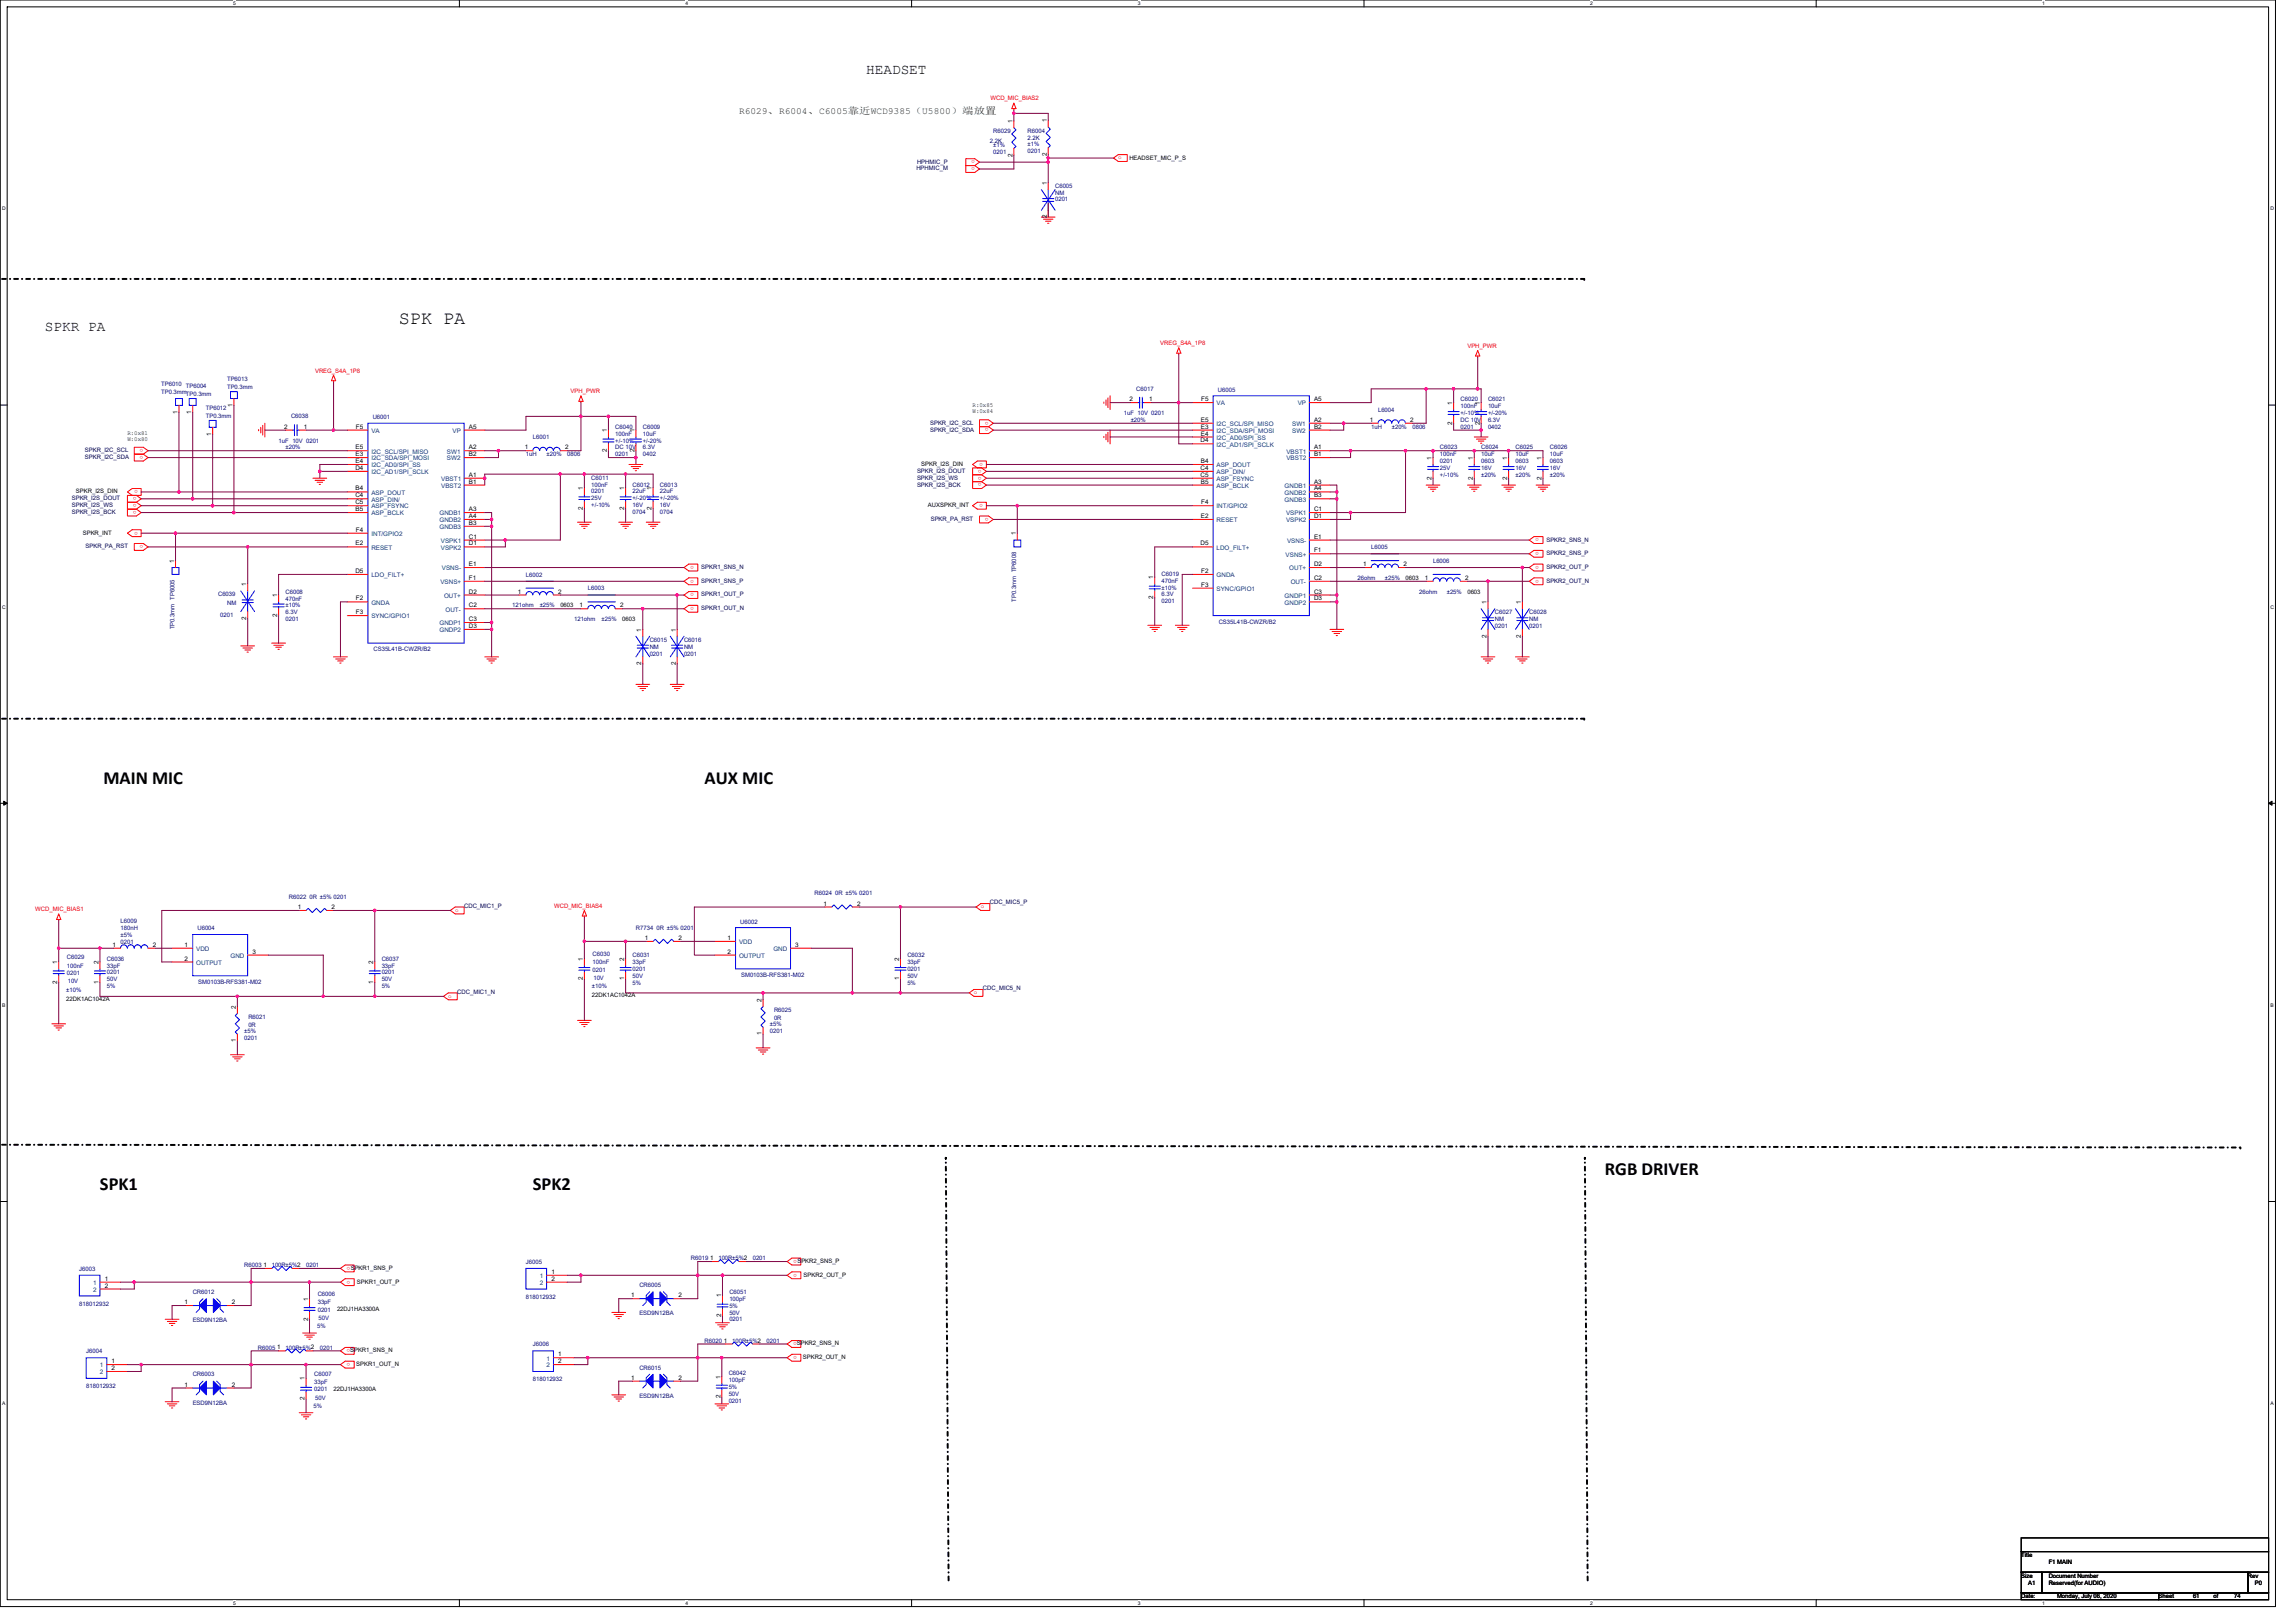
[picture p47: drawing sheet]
<svg xmlns="http://www.w3.org/2000/svg" width="297mm" height="210mm" viewBox="0 0 297 210" stroke-linecap="round" stroke-linejoin="round" font-family="sans-serif">
<defs><g id="words">
<g font-size="2.4">
<text x="51.6" y="41.9">SPK PA</text>
<text x="13.4" y="101.4">MAIN MIC</text>
<text x="91.2" y="101.5">AUX MIC</text>
<text x="12.9" y="153.9">SPK1</text>
<text x="68.9" y="153.9">SPK2</text>
<text x="207.6" y="152.1">RGB DRIVER</text>
</g>
<g font-size="1.9">
<text x="112.1" y="9.6">HEADSET</text>
<text x="5.8" y="42.8">SPKR PA</text>
</g>
<text font-size="1.2" fill="#008000" x="95.6" y="14.8">R6029、R6004、C6005靠近WCD9385（U5800）端放置</text>
<g font-size=".8" fill="#f00">
<text x="128.1" y="13">WCD_MIC_BIAS2</text>
<text x="126.1" y="20.8" transform="rotate(180 126.1 20.8)">o</text>
<text x="126.1" y="21.7" transform="rotate(180 126.1 21.7)">o</text>
<text x="144.7" y="20.6">o</text>
<text x="150.1" y="44.6">VREG_S4A_1P8</text>
<text x="189.8" y="45">VPH_PWR</text>
<text x="40.8" y="48.2">VREG_S4A_1P8</text>
<text x="73.8" y="50.9">VPH_PWR</text>
<text x="18.5" y="58.1" transform="rotate(180 18.5 58.1)">o</text>
<text x="18.5" y="59" transform="rotate(180 18.5 59)">o</text>
<text x="127.2" y="59.9" transform="rotate(180 127.2 59.9)">o</text>
<text x="127.9" y="54.5" transform="rotate(180 127.9 54.5)">o</text>
<text x="127.9" y="55.4" transform="rotate(180 127.9 55.4)">o</text>
<text x="17.6" y="64.3" transform="rotate(180 17.6 64.3)">o</text>
<text x="17.6" y="65.2" transform="rotate(180 17.6 65.2)">o</text>
<text x="17.8" y="63.4" transform="rotate(180 17.8 63.4)">o</text>
<text x="127" y="60.8" transform="rotate(180 127 60.8)">o</text>
<text x="127" y="61.7" transform="rotate(180 127 61.7)">o</text>
<text x="127" y="62.5" transform="rotate(180 127 62.5)">o</text>
<text x="127.2" y="65.2" transform="rotate(180 127.2 65.2)">o</text>
<text x="17.6" y="66.1" transform="rotate(180 17.6 66.1)">o</text>
<text x="17.8" y="68.8" transform="rotate(180 17.8 68.8)">o</text>
<text x="18.5" y="70.5" transform="rotate(180 18.5 70.5)">o</text>
<text x="127.9" y="67" transform="rotate(180 127.9 67)">o</text>
<text x="199.1" y="69.7" transform="rotate(180 199.1 69.7)">o</text>
<text x="199.1" y="71.4" transform="rotate(180 199.1 71.4)">o</text>
<text x="89.7" y="73.2" transform="rotate(180 89.7 73.2)">o</text>
<text x="89.7" y="75" transform="rotate(180 89.7 75)">o</text>
<text x="89.7" y="76.8" transform="rotate(180 89.7 76.8)">o</text>
<text x="199.1" y="73.2" transform="rotate(180 199.1 73.2)">o</text>
<text x="199.1" y="75" transform="rotate(180 199.1 75)">o</text>
<text x="89.7" y="78.5" transform="rotate(180 89.7 78.5)">o</text>
<text x="4.6" y="117.9">WCD_MIC_BIAS1</text>
<text x="58.9" y="118">o</text>
<text x="71.7" y="117.5">WCD_MIC_BIAS4</text>
<text x="126.9" y="117.5">o</text>
<text x="58" y="129.1">o</text>
<text x="126" y="128.6">o</text>
<text x="45.3" y="163.9" transform="rotate(180 45.3 163.9)">o</text>
<text x="45.3" y="165.7" transform="rotate(180 45.3 165.7)">o</text>
<text x="103.1" y="163" transform="rotate(180 103.1 163)">o</text>
<text x="103.1" y="164.8" transform="rotate(180 103.1 164.8)">o</text>
<text x="103.1" y="173.7" transform="rotate(180 103.1 173.7)">o</text>
<text x="45.3" y="174.6" transform="rotate(180 45.3 174.6)">o</text>
<text x="45.3" y="176.3" transform="rotate(180 45.3 176.3)">o</text>
<text x="103.1" y="175.5" transform="rotate(180 103.1 175.5)">o</text>
</g>
<g font-size=".8" fill="#000080">
<text x="128.5" y="17.3">R6029</text>
<text x="132.9" y="17.2">R6004</text>
<text x="128.1" y="18.5">2.2K</text>
<text x="128.5" y="19">±1%</text>
<text x="128.5" y="19.9">0201</text>
<text x="132.9" y="18.1">2.2K</text>
<text x="132.9" y="18.9">±1%</text>
<text x="132.9" y="19.8">0201</text>
<text x="136.5" y="24.3">C6005</text>
<text x="136.5" y="25.2">NM</text>
<text x="136.5" y="26.1">0201</text>
<text x="20.8" y="49.9">TP6010</text>
<text x="20.8" y="50.9">TP0.3mm</text>
<text x="24" y="50.1">TP6004</text>
<text x="24" y="51.2">TP0.3mm</text>
<text x="26.6" y="53">TP6012</text>
<text x="29.4" y="49.3">TP6013</text>
<text x="29.4" y="50.3">TP0.3mm</text>
<text x="145.4" y="53.7">1uF 10V 0201</text>
<text x="147" y="50.6">C6017</text>
<text x="157.6" y="50.7">U6005</text>
<text x="178.3" y="53.3">L6004</text>
<text x="189" y="51.9">C6020</text>
<text x="189" y="52.8">100nF</text>
<text x="189" y="53.7">+/-10%</text>
<text x="192.5" y="51.9">C6021</text>
<text x="192.5" y="52.8">10uF</text>
<text x="192.5" y="53.7">+/-20%</text>
<text x="26.6" y="54.1">TP0.3mm</text>
<text x="36" y="57.3">1uF 10V 0201</text>
<text x="36.9" y="58.1">±20%</text>
<text x="37.7" y="54.1">C6038</text>
<text x="48.2" y="54.2">U6001</text>
<text x="68" y="59">1uH</text>
<text x="68.9" y="56.8">L6001</text>
<text x="70.7" y="59">±20%</text>
<text x="73.4" y="59">0806</text>
<text x="79.6" y="55.5">C6040</text>
<text x="79.6" y="56.4">100nF</text>
<text x="79.6" y="59">0201</text>
<text x="79.6" y="58.1">DC 10V</text>
<text x="79.6" y="57.3">+/-10%</text>
<text x="83.2" y="55.5">C6009</text>
<text x="83.2" y="56.4">10uF</text>
<text x="83.2" y="59">0402</text>
<text x="83.2" y="58.1">6.3V</text>
<text x="83.2" y="57.3">+/-20%</text>
<text x="146.3" y="54.6">±20%</text>
<text x="177.4" y="55.5">1uH</text>
<text x="180.1" y="55.5">±20%</text>
<text x="182.7" y="55.5">0806</text>
<text x="186.3" y="58.1">C6023</text>
<text x="186.3" y="59">100nF</text>
<text x="186.3" y="59.9">0201</text>
<text x="189" y="55.5">0201</text>
<text x="189" y="54.6">DC 10V</text>
<text x="191.6" y="58.1">C6024</text>
<text x="191.6" y="59">10uF</text>
<text x="191.6" y="59.9">0603</text>
<text x="192.5" y="55.5">0402</text>
<text x="192.5" y="54.6">6.3V</text>
<text x="196.1" y="58.1">C6025</text>
<text x="196.1" y="59">10uF</text>
<text x="196.1" y="59.9">0603</text>
<text x="200.5" y="58.1">C6026</text>
<text x="200.5" y="59">10uF</text>
<text x="200.5" y="59.9">0603</text>
<text x="76.5" y="62.1">C6011</text>
<text x="76.5" y="62.9">100nF</text>
<text x="76.5" y="63.8">0201</text>
<text x="76.5" y="64.7">25V</text>
<text x="76.5" y="65.6">+/-10%</text>
<text x="81.8" y="62.9">C6012</text>
<text x="81.8" y="63.8">22uF</text>
<text x="81.8" y="65.6">16V</text>
<text x="81.8" y="64.7">+/-20%</text>
<text x="85.4" y="62.9">C6013</text>
<text x="85.4" y="63.8">22uF</text>
<text x="85.4" y="65.6">16V</text>
<text x="85.4" y="64.7">+/-20%</text>
<text x="186.3" y="60.8">25V</text>
<text x="186.3" y="61.7">+/-10%</text>
<text x="191.6" y="60.8">16V</text>
<text x="191.6" y="61.7">±20%</text>
<text x="196.1" y="60.8">16V</text>
<text x="196.1" y="61.7">±20%</text>
<text x="200.5" y="60.8">16V</text>
<text x="200.5" y="61.7">±20%</text>
<text x="81.8" y="66.5">0704</text>
<text x="85.4" y="66.5">0704</text>
<text x="177.4" y="71">L6005</text>
<text x="28.2" y="77.2">C6039</text>
<text x="36.9" y="76.8">C6008</text>
<text x="36.9" y="77.7">470nF</text>
<text x="68" y="74.6">L6002</text>
<text x="76" y="76.4">L6003</text>
<text x="131.5" y="77.9" transform="rotate(-90 131.5 77.9)">TP0.3mm TP6008</text>
<text x="150.3" y="74.5">C6019</text>
<text x="150.3" y="75.4">470nF</text>
<text x="150.3" y="77.2">6.3V</text>
<text x="150.3" y="76.3">±10%</text>
<text x="175.6" y="75">26ohm</text>
<text x="179.2" y="75">±25%</text>
<text x="183.6" y="76.8">26ohm</text>
<text x="185.4" y="72.8">L6006</text>
<text x="187.2" y="76.8">±25%</text>
<text x="22.6" y="81.4" transform="rotate(-90 22.6 81.4)">TP0.3mm TP6005</text>
<text x="28.5" y="79.8">0201</text>
<text x="29.4" y="78.2">NM</text>
<text x="36.9" y="80.4">0201</text>
<text x="36.9" y="79.5">6.3V</text>
<text x="36.9" y="78.6">±10%</text>
<text x="66.3" y="78.6">121ohm</text>
<text x="69.8" y="78.6">±25%</text>
<text x="74.3" y="80.4">121ohm</text>
<text x="77.8" y="80.4">±25%</text>
<text x="84" y="83">C6015</text>
<text x="84" y="83.9">NM</text>
<text x="88.5" y="83">C6016</text>
<text x="88.5" y="83.9">NM</text>
<text x="150.3" y="78.1">0201</text>
<text x="157.7" y="80.7">CS35L41B-CWZR/B2</text>
<text x="193.4" y="79.5">C6027</text>
<text x="193.4" y="80.4">NM</text>
<text x="193.4" y="81.3">0201</text>
<text x="197.8" y="79.5">C6028</text>
<text x="197.8" y="80.4">NM</text>
<text x="197.8" y="81.3">0201</text>
<text x="48.3" y="84.3">CS35L41B-CWZR/B2</text>
<text x="84" y="84.8">0201</text>
<text x="88.5" y="84.8">0201</text>
<text x="15.6" y="119.4">L6009</text>
<text x="37.4" y="116.3">R6022 0R ±5% 0201</text>
<text x="95.8" y="119.5">U6002</text>
<text x="105.4" y="115.8">R6024 0R ±5% 0201</text>
<text x="8.7" y="124.1">C6029</text>
<text x="8.7" y="125.2">100nF</text>
<text x="13.8" y="124.3">C6036</text>
<text x="13.8" y="125.2">33pF</text>
<text x="15.6" y="120.3">180nH</text>
<text x="15.6" y="121.2">±5%</text>
<text x="15.6" y="122.1">0201</text>
<text x="25.5" y="120.4">U6004</text>
<text x="49.4" y="124.3">C6037</text>
<text x="49.4" y="125.2">33pF</text>
<text x="76.7" y="123.7">C6030</text>
<text x="76.7" y="124.7">100nF</text>
<text x="76.7" y="125.7">0201</text>
<text x="81.8" y="123.8">C6031</text>
<text x="81.8" y="124.7">33pF</text>
<text x="81.8" y="125.6">0201</text>
<text x="82.3" y="120.3">R7734 0R ±5% 0201</text>
<text x="117.4" y="123.8">C6032</text>
<text x="117.4" y="124.7">33pF</text>
<text x="117.4" y="125.6">0201</text>
<text x="8.6" y="128.3">±10%</text>
<text x="8.7" y="126.2">0201</text>
<text x="8.8" y="127.2">10V</text>
<text x="13.8" y="126.1">0201</text>
<text x="13.8" y="127">50V</text>
<text x="13.8" y="127.8">5%</text>
<text x="25.7" y="127.3">SM0103B-RFS381-M02</text>
<text x="32.1" y="131.8">R6021</text>
<text x="49.4" y="126.1">0201</text>
<text x="49.4" y="127">50V</text>
<text x="49.4" y="127.8">5%</text>
<text x="76.6" y="127.8">±10%</text>
<text x="76.8" y="126.8">10V</text>
<text x="81.8" y="126.5">50V</text>
<text x="81.8" y="127.4">5%</text>
<text x="95.9" y="126.4">SM0103B-RFS381-M02</text>
<text x="100.1" y="131">R6025</text>
<text x="117.4" y="126.5">50V</text>
<text x="117.4" y="127.4">5%</text>
<text x="31.6" y="133.6">±5%</text>
<text x="31.6" y="134.5">0201</text>
<text x="32.1" y="132.9">0R</text>
<text x="99.6" y="132.7">±5%</text>
<text x="99.6" y="133.6">0201</text>
<text x="100.1" y="132">0R</text>
<text x="10.3" y="164.4">J6003</text>
<text x="24.9" y="167.4">CR6012</text>
<text x="31.6" y="163.9">R6003</text>
<text x="35.2" y="163.9">100R±5%2</text>
<text x="39.6" y="163.9">0201</text>
<text x="41.1" y="167.7">C6006</text>
<text x="68" y="163.5">J6005</text>
<text x="82.7" y="166.5">CR6005</text>
<text x="89.4" y="163">R6019</text>
<text x="92.9" y="163">100R±5%2</text>
<text x="94.4" y="167.4">C6051</text>
<text x="97.4" y="163">0201</text>
<text x="10.3" y="168.9">818012932</text>
<text x="24.9" y="171">ESD9N12BA</text>
<text x="41" y="171.9">5%</text>
<text x="41.1" y="168.7">33pF</text>
<text x="41.1" y="169.7">0201</text>
<text x="41.2" y="170.8">50V</text>
<text x="68" y="168">818012932</text>
<text x="82.7" y="170.2">ESD9N12BA</text>
<text x="91.2" y="173.7">R6020</text>
<text x="94.4" y="168.3">100pF</text>
<text x="94.4" y="171">0201</text>
<text x="94.4" y="170.1">50V</text>
<text x="94.4" y="169.2">5%</text>
<text x="94.7" y="173.7">100R±5%2</text>
<text x="99.2" y="173.7">0201</text>
<text x="11.2" y="175">J6004</text>
<text x="11.2" y="179.6">818012932</text>
<text x="24.9" y="178.1">CR6003</text>
<text x="33.4" y="174.6">R6005</text>
<text x="36.9" y="174.6">100R±5%2</text>
<text x="40.7" y="178">C6007</text>
<text x="40.7" y="179">33pF</text>
<text x="41.4" y="174.6">0201</text>
<text x="68.9" y="174.2">J6006</text>
<text x="68.9" y="178.7">818012932</text>
<text x="82.7" y="177.2">CR6015</text>
<text x="94.3" y="177.9">C6042</text>
<text x="94.3" y="178.8">100pF</text>
<text x="94.3" y="179.7">5%</text>
<text x="24.9" y="181.7">ESD9N12BA</text>
<text x="40.6" y="182.2">5%</text>
<text x="40.7" y="180">0201</text>
<text x="40.8" y="181.1">50V</text>
<text x="82.7" y="180.8">ESD9N12BA</text>
<text x="94.3" y="181.5">0201</text>
<text x="94.3" y="180.6">50V</text>
</g>
<g font-size=".8">
<text x="131" y="15.9" transform="rotate(-90 131 15.9)">1</text>
<text x="135.4" y="15.8" transform="rotate(-90 135.4 15.8)">1</text>
<text x="131" y="20.3" transform="rotate(-90 131 20.3)">2</text>
<text x="135.4" y="23.9" transform="rotate(-90 135.4 23.9)">1</text>
<text x="135.4" y="20.2" transform="rotate(-90 135.4 20.2)">2</text>
<text x="146.1" y="20.7">HEADSET_MIC_P_S</text>
<text x="135.4" y="28.3" transform="rotate(-90 135.4 28.3)">2</text>
<text x="23" y="53.5" transform="rotate(-90 23 53.5)">1</text>
<text x="24.7" y="53.5" transform="rotate(-90 24.7 53.5)">1</text>
<text x="30.1" y="52.6" transform="rotate(-90 30.1 52.6)">1</text>
<text x="125.8" y="52.7">R:0x85</text>
<text x="125.8" y="53.5">W:0x84</text>
<text x="146.1" y="51.9">2</text>
<text x="148.7" y="51.9">1</text>
<text x="155.4" y="51.9">F5</text>
<text x="170" y="51.9">A5</text>
<text x="187.9" y="52.4" transform="rotate(-90 187.9 52.4)">1</text>
<text x="191.4" y="52.4" transform="rotate(-90 191.4 52.4)">1</text>
<text x="16.5" y="56.3">R:0x81</text>
<text x="16.5" y="57">W:0x80</text>
<text x="27.3" y="56.3" transform="rotate(-90 27.3 56.3)">1</text>
<text x="36.8" y="55.5">2</text>
<text x="39.3" y="55.5">1</text>
<text x="46" y="59">E3</text>
<text x="46" y="59.9">E4</text>
<text x="46" y="58.1">E5</text>
<text x="46.1" y="55.5">F5</text>
<text x="60.7" y="58.1">A2</text>
<text x="60.7" y="59">B2</text>
<text x="60.7" y="55.5">A5</text>
<text x="67.9" y="58.1">1</text>
<text x="73.1" y="58.1">2</text>
<text x="78.5" y="58.5" transform="rotate(-90 78.5 58.5)">2</text>
<text x="78.5" y="55.9" transform="rotate(-90 78.5 55.9)">1</text>
<text x="82.1" y="58.5" transform="rotate(-90 82.1 58.5)">2</text>
<text x="82.1" y="55.9" transform="rotate(-90 82.1 55.9)">1</text>
<text x="155.3" y="57.2">D4</text>
<text x="155.4" y="59.9">B4</text>
<text x="155.4" y="55.5">E3</text>
<text x="155.4" y="56.3">E4</text>
<text x="155.4" y="54.6">E5</text>
<text x="170" y="58.1">A1</text>
<text x="170" y="59">B1</text>
<text x="170" y="54.6">A2</text>
<text x="170" y="55.5">B2</text>
<text x="177.2" y="54.6">1</text>
<text x="182.5" y="54.6">2</text>
<text x="185.2" y="59.5" transform="rotate(-90 185.2 59.5)">1</text>
<text x="187.9" y="54.9" transform="rotate(-90 187.9 54.9)">2</text>
<text x="190.5" y="59.5" transform="rotate(-90 190.5 59.5)">1</text>
<text x="191.4" y="54.9" transform="rotate(-90 191.4 54.9)">2</text>
<text x="195" y="59.5" transform="rotate(-90 195 59.5)">1</text>
<text x="199.4" y="59.5" transform="rotate(-90 199.4 59.5)">1</text>
<text x="9.8" y="63.8">SPKR_I2S_DIN</text>
<text x="46" y="64.3">C4</text>
<text x="46" y="65.2">C5</text>
<text x="46" y="60.8">D4</text>
<text x="46" y="63.5">B4</text>
<text x="60.7" y="61.7">A1</text>
<text x="60.7" y="62.6">B1</text>
<text x="75.4" y="66" transform="rotate(-90 75.4 66)">2</text>
<text x="75.4" y="63.4" transform="rotate(-90 75.4 63.4)">1</text>
<text x="80.7" y="66" transform="rotate(-90 80.7 66)">2</text>
<text x="80.7" y="63.4" transform="rotate(-90 80.7 63.4)">1</text>
<text x="84.3" y="66" transform="rotate(-90 84.3 66)">2</text>
<text x="84.3" y="63.4" transform="rotate(-90 84.3 63.4)">1</text>
<text x="119.2" y="60.3">SPKR_I2S_DIN</text>
<text x="120.1" y="65.6">AUXSPKR_INT</text>
<text x="155.3" y="60.8">C4</text>
<text x="155.3" y="61.7">C5</text>
<text x="155.4" y="62.6">B5</text>
<text x="155.4" y="65.2">F4</text>
<text x="170" y="62.6">A3</text>
<text x="170" y="63.5">A4</text>
<text x="170" y="64.3">B3</text>
<text x="185.2" y="62" transform="rotate(-90 185.2 62)">2</text>
<text x="190.5" y="62" transform="rotate(-90 190.5 62)">2</text>
<text x="195" y="62" transform="rotate(-90 195 62)">2</text>
<text x="199.4" y="62" transform="rotate(-90 199.4 62)">2</text>
<text x="10.7" y="69.2">SPKR_INT</text>
<text x="46" y="66.1">B5</text>
<text x="46" y="70.6">E2</text>
<text x="46.1" y="68.8">F4</text>
<text x="60.7" y="69.7">C1</text>
<text x="60.7" y="70.6">D1</text>
<text x="60.7" y="66.1">A3</text>
<text x="60.7" y="67">A4</text>
<text x="60.7" y="67.9">B3</text>
<text x="131.4" y="69.3" transform="rotate(-90 131.4 69.3)">1</text>
<text x="155.3" y="70.6">D5</text>
<text x="155.4" y="67">E2</text>
<text x="170" y="69.7">E1</text>
<text x="170" y="71.5">F1</text>
<text x="170" y="66.1">C1</text>
<text x="170" y="67">D1</text>
<text x="22.5" y="72.8" transform="rotate(-90 22.5 72.8)">1</text>
<text x="31.9" y="75.8" transform="rotate(-90 31.9 75.8)">1</text>
<text x="35.9" y="77.3" transform="rotate(-90 35.9 77.3)">1</text>
<text x="46" y="74.1">D5</text>
<text x="46.1" y="77.7">F2</text>
<text x="60.7" y="76.8">D2</text>
<text x="60.7" y="73.2">E1</text>
<text x="60.7" y="75">F1</text>
<text x="67" y="76.8">1</text>
<text x="72.2" y="76.8">2</text>
<text x="149.2" y="77.5" transform="rotate(-90 149.2 77.5)">2</text>
<text x="149.2" y="75" transform="rotate(-90 149.2 75)">1</text>
<text x="155.4" y="74.1">F2</text>
<text x="155.4" y="75.9">F3</text>
<text x="170" y="75">C2</text>
<text x="170" y="73.2">D2</text>
<text x="170" y="76.8">C3</text>
<text x="170" y="77.7">D3</text>
<text x="176.3" y="73.2">1</text>
<text x="181.6" y="73.2">2</text>
<text x="181.8" y="75">0603</text>
<text x="184.3" y="75">1</text>
<text x="189.6" y="75">2</text>
<text x="189.8" y="76.8">0603</text>
<text x="31.9" y="80.2" transform="rotate(-90 31.9 80.2)">2</text>
<text x="35.9" y="79.8" transform="rotate(-90 35.9 79.8)">2</text>
<text x="46.1" y="79.5">F3</text>
<text x="60.7" y="78.6">C2</text>
<text x="60.7" y="80.3">C3</text>
<text x="60.7" y="81.2">D3</text>
<text x="72.5" y="78.6">0603</text>
<text x="75" y="78.6">1</text>
<text x="80.2" y="78.6">2</text>
<text x="80.5" y="80.4">0603</text>
<text x="83" y="81.7" transform="rotate(-90 83 81.7)">1</text>
<text x="87.4" y="81.7" transform="rotate(-90 87.4 81.7)">1</text>
<text x="192.3" y="82.5" transform="rotate(-90 192.3 82.5)">2</text>
<text x="192.3" y="78.1" transform="rotate(-90 192.3 78.1)">1</text>
<text x="196.8" y="82.5" transform="rotate(-90 196.8 82.5)">2</text>
<text x="196.8" y="78.1" transform="rotate(-90 196.8 78.1)">1</text>
<text x="83" y="86" transform="rotate(-90 83 86)">2</text>
<text x="87.4" y="86" transform="rotate(-90 87.4 86)">2</text>
<text x="38.5" y="117.6">1</text>
<text x="42.9" y="117.6">2</text>
<text x="106.5" y="117.2">1</text>
<text x="110.9" y="117.2">2</text>
<text x="7.4" y="124.7" transform="rotate(-90 7.4 124.7)">1</text>
<text x="12.7" y="124.7" transform="rotate(-90 12.7 124.7)">2</text>
<text x="14.5" y="122.5">1</text>
<text x="19.8" y="122.5">2</text>
<text x="23.9" y="122.5">1</text>
<text x="23.9" y="124.3">2</text>
<text x="32.7" y="123.4">3</text>
<text x="48.3" y="124.7" transform="rotate(-90 48.3 124.7)">2</text>
<text x="75.4" y="124.3" transform="rotate(-90 75.4 124.3)">1</text>
<text x="80.7" y="124.3" transform="rotate(-90 80.7 124.3)">2</text>
<text x="83.4" y="121.6">1</text>
<text x="87.8" y="121.6">2</text>
<text x="94.1" y="121.6">1</text>
<text x="94.1" y="123.4">2</text>
<text x="102.9" y="122.5">3</text>
<text x="116.3" y="124.3" transform="rotate(-90 116.3 124.3)">2</text>
<text x="7.4" y="127.3" transform="rotate(-90 7.4 127.3)">2</text>
<text x="8.6" y="129.5">22DK1AC1042A</text>
<text x="12.7" y="127.3" transform="rotate(-90 12.7 127.3)">1</text>
<text x="30.5" y="130.5" transform="rotate(-90 30.5 130.5)">2</text>
<text x="48.3" y="127.3" transform="rotate(-90 48.3 127.3)">1</text>
<text x="75.4" y="126.9" transform="rotate(-90 75.4 126.9)">2</text>
<text x="76.6" y="129">22DK1AC1042A</text>
<text x="80.7" y="126.9" transform="rotate(-90 80.7 126.9)">1</text>
<text x="98.5" y="129.6" transform="rotate(-90 98.5 129.6)">2</text>
<text x="116.3" y="126.9" transform="rotate(-90 116.3 126.9)">1</text>
<text x="30.5" y="134.9" transform="rotate(-90 30.5 134.9)">1</text>
<text x="98.5" y="134" transform="rotate(-90 98.5 134)">1</text>
<text x="13.5" y="165.7">1</text>
<text x="13.5" y="166.6">2</text>
<text x="34.1" y="163.9">1</text>
<text x="45.4" y="164.3">SPKR1_SNS_P</text>
<text x="46.2" y="166.1">SPKR1_OUT_P</text>
<text x="71.3" y="164.8">1</text>
<text x="71.3" y="165.7">2</text>
<text x="81.7" y="167.8">1</text>
<text x="87.8" y="167.8">2</text>
<text x="91.9" y="163">1</text>
<text x="93.3" y="167.9" transform="rotate(-90 93.3 167.9)">1</text>
<text x="103.2" y="163.4">SPKR2_SNS_P</text>
<text x="104" y="165.2">SPKR2_OUT_P</text>
<text x="23.9" y="168.7">1</text>
<text x="30" y="168.7">2</text>
<text x="39.9" y="170.9" transform="rotate(-90 39.9 170.9)">2</text>
<text x="39.9" y="168.3" transform="rotate(-90 39.9 168.3)">1</text>
<text x="43.6" y="169.6">22DJ1HA3300A</text>
<text x="93.3" y="170.4" transform="rotate(-90 93.3 170.4)">2</text>
<text x="93.7" y="173.7">1</text>
<text x="14.4" y="176.4">1</text>
<text x="14.4" y="177.2">2</text>
<text x="23.9" y="179.4">1</text>
<text x="30" y="179.4">2</text>
<text x="35.9" y="174.6">1</text>
<text x="39.4" y="178.6" transform="rotate(-90 39.4 178.6)">1</text>
<text x="43.2" y="179.9">22DJ1HA3300A</text>
<text x="45.3" y="175">SPKR1_SNS_N</text>
<text x="46.1" y="176.7">SPKR1_OUT_N</text>
<text x="72.2" y="175.5">1</text>
<text x="72.2" y="176.4">2</text>
<text x="81.7" y="178.5">1</text>
<text x="87.8" y="178.5">2</text>
<text x="93.2" y="178.4" transform="rotate(-90 93.2 178.4)">1</text>
<text x="103.1" y="174.1">SPKR2_SNS_N</text>
<text x="103.9" y="175.9">SPKR2_OUT_N</text>
<text x="39.4" y="181.2" transform="rotate(-90 39.4 181.2)">2</text>
<text x="93.2" y="180.9" transform="rotate(-90 93.2 180.9)">2</text>
<text x="261.5" y="201.5">Title</text>
<text x="265" y="202.4">F1 MAIN</text>
<text x="261.5" y="204.1">Size</text>
<text x="261.5" y="206.8">Date:</text>
<text x="262.4" y="205">A1</text>
<text x="265" y="204.1">Document Number</text>
<text x="265" y="205">Reserved(for AUDIO)</text>
<text x="266.1" y="206.8">Monday, July 06, 2020</text>
<text x="279.3" y="206.8">Sheet</text>
<text x="283.7" y="206.8">61</text>
<text x="286.4" y="206.8">of</text>
<text x="289" y="206.8">74</text>
<text x="290.8" y="204.1">Rev</text>
<text x="291.7" y="205">P0</text>
</g>
<g font-size=".8" fill="#000040">
<text x="118.6" y="22.1">HPHMIC_M</text>
<text x="118.6" y="21.2">HPHMIC_P</text>
<text x="11" y="58.5">SPKR_I2C_SCL</text>
<text x="11" y="59.4">SPKR_I2C_SDA</text>
<text x="120.3" y="54.9">SPKR_I2C_SCL</text>
<text x="120.3" y="55.8">SPKR_I2C_SDA</text>
<text x="9.3" y="64.7">SPKR_I2S_DOUT</text>
<text x="9.3" y="65.6">SPKR_I2S_WS</text>
<text x="118.6" y="61.2">SPKR_I2S_DOUT</text>
<text x="118.6" y="62.1">SPKR_I2S_WS</text>
<text x="118.6" y="62.9">SPKR_I2S_BCK</text>
<text x="9.3" y="66.5">SPKR_I2S_BCK</text>
<text x="11.1" y="71">SPKR_PA_RST</text>
<text x="120.4" y="67.4">SPKR_PA_RST</text>
<text x="200.1" y="70.1">SPKR2_SNS_N</text>
<text x="200.1" y="71.8">SPKR2_SNS_P</text>
<text x="90.7" y="73.6">SPKR1_SNS_N</text>
<text x="90.7" y="75.4">SPKR1_SNS_P</text>
<text x="90.7" y="77.2">SPKR1_OUT_P</text>
<text x="200.1" y="73.6">SPKR2_OUT_P</text>
<text x="200.1" y="75.4">SPKR2_OUT_N</text>
<text x="90.7" y="79">SPKR1_OUT_N</text>
<text x="60" y="117.5">CDC_MIC1_P</text>
<text x="128.1" y="117">CDC_MIC5_P</text>
<text x="59.2" y="128.6">CDC_MIC1_N</text>
<text x="127.2" y="128.1">CDC_MIC5_N</text>
</g>
<g font-size=".8" fill="#004080">
<text x="157.4" y="52.5">VA</text>
<text x="167.9" y="52.5">VP</text>
<text x="48" y="59.6">I2C_SDA/SPI_MOSI</text>
<text x="48" y="58.7">I2C_SCL/SPI_MISO</text>
<text x="48" y="56">VA</text>
<text x="57.8" y="58.7">SW1</text>
<text x="57.8" y="59.6">SW2</text>
<text x="58.5" y="56">VP</text>
<text x="157.4" y="57.8">I2C_AD1/SPI_SCLK</text>
<text x="157.4" y="56">I2C_SDA/SPI_MOSI</text>
<text x="157.4" y="56.9">I2C_AD0/SPI_SS</text>
<text x="157.4" y="55.1">I2C_SCL/SPI_MISO</text>
<text x="166.4" y="58.7">VBST1</text>
<text x="166.4" y="59.6">VBST2</text>
<text x="167.2" y="55.1">SW1</text>
<text x="167.2" y="56">SW2</text>
<text x="48" y="64">ASP_DOUT</text>
<text x="48" y="64.9">ASP_DIN/</text>
<text x="48" y="65.8">ASP_FSYNC</text>
<text x="48" y="61.3">I2C_AD1/SPI_SCLK</text>
<text x="48" y="60.5">I2C_AD0/SPI_SS</text>
<text x="57.1" y="62.2">VBST1</text>
<text x="57.1" y="63.1">VBST2</text>
<text x="157.4" y="60.5">ASP_DOUT</text>
<text x="157.4" y="63.1">ASP_BCLK</text>
<text x="157.4" y="61.3">ASP_DIN/</text>
<text x="157.4" y="62.2">ASP_FSYNC</text>
<text x="157.4" y="65.8">INT/GPIO2</text>
<text x="166.2" y="63.1">GNDB1</text>
<text x="166.2" y="64">GNDB2</text>
<text x="166.2" y="64.9">GNDB3</text>
<text x="48" y="66.7">ASP_BCLK</text>
<text x="48" y="71.1">RESET</text>
<text x="48" y="69.3">INT/GPIO2</text>
<text x="56.9" y="66.7">GNDB1</text>
<text x="56.9" y="67.6">GNDB2</text>
<text x="56.9" y="68.5">GNDB3</text>
<text x="57" y="70.2">VSPK1</text>
<text x="57" y="71.1">VSPK2</text>
<text x="157.4" y="71.1">LDO_FILT+</text>
<text x="157.4" y="67.6">RESET</text>
<text x="166.4" y="66.7">VSPK1</text>
<text x="166.4" y="67.6">VSPK2</text>
<text x="166.5" y="70.2">VSNS-</text>
<text x="48" y="74.7">LDO_FILT+</text>
<text x="57" y="75.6">VSNS+</text>
<text x="57.2" y="73.8">VSNS-</text>
<text x="57.4" y="77.3">OUT+</text>
<text x="157.4" y="74.7">GNDA</text>
<text x="157.4" y="76.5">SYNC/GPIO1</text>
<text x="166.2" y="77.3">GNDP1</text>
<text x="166.3" y="72">VSNS+</text>
<text x="166.8" y="73.8">OUT+</text>
<text x="167" y="75.6">OUT-</text>
<text x="48" y="78.2">GNDA</text>
<text x="48" y="80">SYNC/GPIO1</text>
<text x="56.9" y="80.9">GNDP1</text>
<text x="56.9" y="81.8">GNDP2</text>
<text x="57.6" y="79.1">OUT-</text>
<text x="166.2" y="78.2">GNDP2</text>
<text x="25.4" y="123">VDD</text>
<text x="25.4" y="124.8">OUTPUT</text>
<text x="29.8" y="123.9">GND</text>
<text x="95.6" y="122.2">VDD</text>
<text x="95.6" y="123.9">OUTPUT</text>
<text x="100.1" y="123">GND</text>
<text x="12" y="166.2">1</text>
<text x="12" y="167.1">2</text>
<text x="69.8" y="165.4">1</text>
<text x="69.8" y="166.2">2</text>
<text x="12.9" y="176.9">1</text>
<text x="12.9" y="177.8">2</text>
<text x="70.7" y="176">1</text>
<text x="70.7" y="176.9">2</text>
</g>
<g font-size=".6">
<text x="30.2" y=".7">5</text>
<text x="88.7" y=".7">4</text>
<text x="147.2" y=".7">3</text>
<text x="205.7" y=".7">2</text>
<text x="264.2" y=".7">1</text>
<text x=".3" y="27.2">D</text>
<text x="293.7" y="27.2">D</text>
<text x=".3" y="78.7">C</text>
<text x="293.7" y="78.7">C</text>
<text x=".3" y="130.3">B</text>
<text x="293.7" y="130.3">B</text>
<text x=".3" y="181.8">A</text>
<text x="293.7" y="181.8">A</text>
<text x="30.2" y="207.6">5</text>
<text x="88.7" y="207.6">4</text>
<text x="147.2" y="207.6">3</text>
<text x="205.7" y="207.6">2</text>
<text x="264.2" y="207.6">1</text>
</g>
</g></defs>
<path d="M0 0h294.4v207.9h-294.4zM.9 .9h292.6v206.1h-292.6z" fill="none" stroke="#000" stroke-width=".13"/>
<g fill="#fff">
<path d="M30.2 .1h.3v.7h-.3z"/>
<path d="M30.2 207.1h.3v.7h-.3z"/>
</g>
<path d="M59.4 0v.9M59.4 207v.9" fill="none" stroke="#000" stroke-width=".13"/>
<g fill="#fff">
<path d="M88.7 .1h.3v.7h-.3z"/>
<path d="M88.7 207.1h.3v.7h-.3z"/>
</g>
<path d="M117.9 0v.9M117.9 207v.9" fill="none" stroke="#000" stroke-width=".13"/>
<g fill="#fff">
<path d="M147.2 .1h.3v.7h-.3z"/>
<path d="M147.2 207.1h.3v.7h-.3z"/>
</g>
<path d="M176.5 0v.9M176.5 207v.9" fill="none" stroke="#000" stroke-width=".13"/>
<g fill="#fff">
<path d="M205.7 .1h.4v.7h-.4z"/>
<path d="M205.7 207.1h.4v.7h-.4z"/>
</g>
<path d="M235 0v.9M235 207v.9" fill="none" stroke="#000" stroke-width=".13"/>
<g fill="#fff">
<path d="M264.2 .1h.4v.7h-.4z"/>
<path d="M264.2 207.1h.4v.7h-.4z"/>
<path d="M.3 26.6h.4v.7h-.4z"/>
<path d="M293.7 26.6h.5v.7h-.5z"/>
<path d="M.3 78.2h.4v.7h-.4z"/>
<path d="M293.7 78.2h.5v.7h-.5z"/>
</g>
<path d="M0 52.4h.9M293.5 52.4h.9" fill="none" stroke="#000" stroke-width=".13"/>
<g fill="#fff">
<path d="M.3 129.7h.4v.7h-.4z"/>
<path d="M293.7 129.7h.4v.7h-.4z"/>
</g>
<path d="M0 103.9h.9M293.5 103.9h.9" fill="none" stroke="#000" stroke-width=".13"/>
<path d="M.5 103.7l.4 .2-.4 .3zM293.5 103.9l.4-.2v.5z" fill="#000" stroke="#000" stroke-width=".13"/>
<g fill="#fff">
<path d="M.3 181.2h.4v.7h-.4z"/>
<path d="M293.7 181.2h.4v.7h-.4z"/>
</g>
<path d="M0 155.4h.9M293.5 155.4h.9M261.5 199h32v1.7h-32zM261.5 206.1h17.8v.9h-17.8zM261.5 203.4h2.7v2.7h-2.7zM261.5 200.7h32v2.7h-32zM264.2 203.4h26.6v2.7h-26.6zM279.3 206.1h14.2v.9h-14.2zM290.8 203.4h2.7v2.7h-2.7z" fill="none" stroke="#000" stroke-width=".13"/>
<path d="M0 36.1h205M205 36.1h.1M0 93h205M205 93h.1M0 148.1l289.9 .4M122.4 149.8h.1M205 149.8h.1M289.9 148.5h.1M122.7 204.5l-.3-54.7M205.4 204.5l-.4-54.7" fill="none" stroke="#000" stroke-width=".25" stroke-dasharray=".5 .5 0 .5"/>
<g fill="none" stroke="#f00" stroke-width=".13">
<path d="M131.2 14.1v.1M131.2 15.6v.9M131.2 19.2v.9M131.2 13.3l.2 .8h-.5zM135.6 15.6v.8M135.6 19.1v.9M124.9 21.4h1.2l.6 .5-.6 .4h-1.2zM124.9 20.5h1.2l.6 .5-.6 .4h-1.2zM134.7 28.1h1.8M135 28.4h1.2M135.3 28.6h.7M135.5 28.9h.2"/>
<path d="M135.6 23.6v.9M135.6 27.2v.9M144.1 20.4l.6-.4h1.1v.9h-1.1zM17.4 57.9h1.1l.7 .4-.7 .5h-1.1zM17.4 58.8h1.1l.7 .4-.7 .4h-1.1zM23.2 52.5v.8M24.9 52.5v.8M27.5 55.3v.9M30.3 51.6v.9M33.5 55.6v.1M33.7 55.3v.7M34 55v1.3"/>
<path d="M34.3 54.8v1.7M36.9 55.6h.9M38.7 55.6h.9M43.2 48.5l.2 .8h-.5zM43.2 49.3v.1M44.9 59.2h2.7M44.9 58.3h2.7M44.9 55.6h2.7M60 58.3h2.7M60 55.6h2.7M60 59.2h2.7M68 58.3h.9"/>
<path d="M72.5 58.3h.9M75.2 51.9v.2M75.2 51.2l.2 .7h-.5zM78.7 55.6v.9M78.7 57.4v.9M82.3 55.6v.9M82.3 57.4v.9M126.7 54.3h1.2l.6 .5-.6 .4h-1.2zM126.7 55.2h1.2l.6 .4-.6 .5h-1.2zM142.8 52v.2M142.8 56.5v.1M143.1 51.7v.8"/>
<path d="M143.1 56.2v.7M143.3 51.5v1.2M143.3 55.9v1.3M143.6 51.2v1.8M143.6 55.6v1.8M146.3 52.1h.9M148.1 52.1h.8M152.5 45l.3 .7h-.6zM152.5 45.7v.2M154.3 57.4h2.6M154.3 55.6h2.6M154.3 56.5h2.6"/>
<path d="M154.3 54.8h2.6M154.3 52.1h2.6M169.4 58.3h2.7M169.4 54.8h2.7M169.4 59.2h2.7M169.4 52.1h2.7M169.4 55.6h2.7M177.4 54.8h.9M181.8 54.8h.9M185.4 59.2v.9M188.1 52.1v.9M188.1 53.9v.9"/>
<path d="M190.7 56.5h1.8M190.7 59.2v.9M191 56.8h1.2M191.2 45.3l.2 .8h-.5zM191.2 46.1v.1M191.3 57.1h.7M191.5 57.3h.2M191.6 52.1v.9M191.6 53.9v.9M195.2 59.2v.9M199.6 59.2v.9M16.5 64.1h1.1l.7 .4-.7 .5h-1.1z"/>
<path d="M16.5 65.9h1.1l.7 .4-.7 .5h-1.1zM16.5 63.6l.6-.4h1.2v.9h-1.2zM16.5 69l.6-.5h1.2v.9h-1.2zM17.4 70.3h1.1l.7 .5-.7 .4h-1.1zM17.6 65h-1.1v.9h1.1M17.6 65l.7 .4-.7 .5M22.7 72.5v.9M32 75.6v.9M32 79.1v.9M36 77v.9M36 78.8v.9M40.5 61.9h1.8"/>
<path d="M40.8 62.1h1.2M41 62.4h.7M41.3 62.7h.2M44.9 63.6h2.7M44.9 66.3h2.7M44.9 64.5h2.7M44.9 65.4h2.7M44.9 61h2.7M44.9 74.3h2.7M44.9 70.8h2.7M44.9 60.1h2.7M44.9 77.9h2.7"/>
<path d="M44.9 79.7h2.7M44.9 69h2.7M60 61.9h2.7M60 66.3h2.7M60 67.2h2.7M60 62.8h2.7M60 68.1h2.7M60 69.9h2.7M60 78.8h2.7M60 70.8h2.7M60 77h2.7M60 73.4h2.7"/>
<path d="M60 75.2h2.7M67.2 77h.8M71.6 77h.9M74.7 67.6h1.8M75 67.8h1.2M75.2 78.8h.8M75.2 68.1h.8M75.5 68.4h.2M75.6 63.1v.9M75.6 64.9v.9M79.6 78.8h.9M80 67.6h1.8"/>
<path d="M80.3 67.8h1.3M80.6 68.1h.7M80.9 68.4h.1M80.9 63.1v.9M80.9 64.9v.9M81.4 60.1h1.8M81.7 60.4h1.2M81.9 60.6h.7M82.2 60.9h.2M83.6 67.6h1.8M83.9 67.8h1.2M84.1 68.1h.8"/>
<path d="M84.4 68.4h.2M84.5 63.1v.9M84.5 64.9v.9M88.5 73.4l.6-.4h1.2v.9h-1.2zM88.5 75.2l.6-.4h1.2v.8h-1.2zM88.5 77l.6-.5h1.2v.9h-1.2zM88.5 78.8l.6-.5h1.2v.9h-1.2zM125.8 60.5h1.2l.6 .5-.6 .4h-1.2zM125.8 62.3h1.2l.6 .5-.6 .4h-1.2zM125.8 60.1l.6-.5h1.2v.9h-1.2zM125.8 65.4l.6-.4h1.2v.9h-1.2zM126.7 66.8h1.2l.6 .4-.6 .4h-1.2z"/>
<path d="M127 61.4l.6 .5-.6 .4M127 61.4h-1.2v.9h1.2M131.6 69v.9M149.4 74.7v.9M149.4 76.5v.8M154.3 60.1h2.6M154.3 62.8h2.6M154.3 61h2.6M154.3 61.9h2.6M154.3 70.8h2.6M154.3 67.2h2.6M154.3 74.3h2.6"/>
<path d="M154.3 76.1h2.6M154.3 65.4h2.6M169.4 62.8h2.7M169.4 63.6h2.7M169.4 64.5h2.7M169.4 66.3h2.7M169.4 75.2h2.7M169.4 77h2.7M169.4 67.2h2.7M169.4 73.4h2.7M169.4 77.9h2.7M169.4 69.9h2.7"/>
<path d="M169.4 71.6h2.7M176.5 73.4h.9M181 73.4h.8M184.5 75.2h.9M184.5 62.8h1.8M184.8 63h1.2M185 63.3h.8M185.3 63.6h.2M185.4 61v.9M189 75.2h.8M189.8 62.8h1.8M190.1 63h1.2"/>
<path d="M190.4 63.3h.7M190.6 63.6h.2M190.7 61v.9M192.5 77.9v.9M194.3 62.8h1.8M194.6 63h1.2M194.8 63.3h.7M195.1 63.6h.2M195.2 61v.9M197 77.9v.9M197.8 69.9l.7-.5h1.1v.9h-1.1zM197.8 71.6l.7-.4h1.1v.9h-1.1z"/>
<path d="M197.8 73.4l.7-.4h1.1v.9h-1.1zM197.8 75.2l.7-.4h1.1v.8h-1.1zM198.7 62.8h1.8M199 63h1.2M199.3 63.3h.7M199.5 63.6h.2M199.6 61v.9M31.2 83.6h1.7M31.4 83.8h1.3M31.7 84.1h.7M32 84.4h.1M35.2 83.2h1.7"/>
<path d="M35.4 83.5h1.3M35.7 83.7h.7M36 84h.1M43.2 85h1.7M43.4 85.3h1.3M43.7 85.5h.7M44 85.8h.1M60 80.5h2.7M60 81.4h2.7M62.7 85h1.8M63 85.3h1.2M63.2 85.5h.8"/>
<path d="M63.5 85.8h.2M82.3 88.5h1.7M82.5 88.8h1.3M82.8 89.1h.7M83.1 89.3h.1M83.2 81.4v.9M83.2 85v.9M86.7 88.5h1.8M87 88.8h1.2M87.2 89.1h.8M87.5 89.3h.2M87.6 81.4v.9"/>
<path d="M87.6 85v.9M148.5 80.9h1.8M148.8 81.2h1.2M149 81.4h.8M149.3 81.7h.2M152.1 80.9h1.7M152.3 81.2h1.3M152.6 81.4h.7M152.9 81.7h.1M172.1 81.4h1.7M172.3 81.7h1.3M172.6 82h.7"/>
<path d="M172.9 82.2h.1M191.6 85h1.8M191.9 85.3h1.2M192.1 85.5h.8M192.4 85.8h.2M192.5 81.4v.9M196.1 85h1.7M196.3 85.3h1.3M196.6 85.5h.7M196.9 85.8h.1M197 81.4v.9M7.6 118.2l.3 .8h-.6z"/>
<path d="M7.6 119v.1M38.7 117.8h.9M42.3 117.8h.9M58.3 117.8l.6-.5h1.1v.9h-1.1zM75.6 118.5v.2M75.6 117.8l.3 .7h-.6zM106.7 117.3h.9M110.3 117.3h.9M126.3 117.3l.6-.4h1.2v.9h-1.2zM6.7 132.5h1.8M7 132.7h1.2M7.2 133h.8"/>
<path d="M7.5 133.3h.2M7.6 124.5v.8M7.6 126.2v.9M12.9 126.2v.9M12.9 124.5v.8M14.7 122.7h.9M19.2 122.7h.8M22.3 122.7h2.6M22.3 124.5h2.6M29.8 136.5h1.8M30.1 136.7h1.2M30.3 137h.8"/>
<path d="M30.6 137.3h.2M30.7 133.8v.9M30.7 130.2v.9M32 123.6h2.7M48.5 126.2v.9M48.5 124.5v.8M57.4 128.9l.6-.4h1.2v.8h-1.2zM74.7 132h1.8M75 132.3h1.2M75.2 132.5h.8M75.5 132.8h.2M75.6 124v.9"/>
<path d="M75.6 125.8v.9M80.9 125.8v.9M80.9 124v.9M83.6 121.8h.9M87.2 121.8h.9M92.5 121.8h2.7M92.5 123.6h2.7M97.8 135.6h1.8M98.1 135.8h1.2M98.4 136.1h.7M98.6 136.4h.2M98.7 132.9v.9"/>
<path d="M98.7 129.3v.9M102.3 122.7h2.6M116.5 125.8v.9M116.5 124v.9M125.4 128.5l.6-.5h1.2v.9h-1.2zM12.9 165.9h2.7M12.9 166.8h2.7M13.8 176.6h2.7M13.8 177.4h2.7M21.4 170.7h1.8M21.7 171h1.2M21.9 171.2h.7"/>
<path d="M22.2 171.5h.1M24 168.9h.9M24 179.6h.9M29.4 168.9h.9M29.4 179.6h.9M34.3 164.1h.9M36 174.8h.9M37.8 164.1h.9M39.2 172.5h1.7M39.4 172.7h1.3M39.6 174.8h.9M39.6 178.3v.9"/>
<path d="M39.7 173h.7M40 173.3h.1M40 168v.9M40 169.8v.9M44 164.1l.7-.4h1.1v.8h-1.1zM44 165.9l.7-.5h1.1v.9h-1.1zM44 174.8l.7-.5h1.1v.9h-1.1zM44 176.6l.7-.5h1.1v.9h-1.1zM70.7 165h2.7M70.7 165.9h2.7M71.6 175.7h2.7M71.6 176.6h2.7"/>
<path d="M79.2 169.8h1.7M79.4 170.1h1.3M79.7 170.3h.7M80 170.6h.1M81.8 178.7h.9M81.8 168h.9M87.2 178.7h.9M87.2 168h.9M92.1 163.2h.8M92.6 171.1h1.8M92.9 171.4h1.2M93.1 171.7h.7"/>
<path d="M93.4 171.9h.2M93.4 178.1v.9M93.4 179.9v.8M93.5 167.6v.9M93.5 169.4v.8M93.8 173.9h.9M95.6 163.2h.9M97.4 173.9h.9M101.8 163.2l.6-.4h1.2v.9h-1.2zM101.8 165l.6-.5h1.2v.9h-1.2zM101.8 173.9l.6-.5h1.2v.9h-1.2zM101.8 175.7l.6-.5h1.2v.9h-1.2z"/>
<path d="M21.4 181.4h1.8M21.7 181.6h1.2M21.9 181.9h.7M22.2 182.2h.1M38.7 182.8h1.8M39 183h1.2M39.2 183.3h.8M39.5 183.6h.2M39.6 180.1v.9M79.2 180.5h1.7M79.4 180.7h1.3M79.7 181h.7"/>
<path d="M80 181.3h.1M92.5 181.6h1.8M92.8 181.9h1.2M93 182.2h.7M93.3 182.4h.2"/>
</g>
<g fill="#00f" stroke="#00f" stroke-width=".13">
<path d="M25.8 168.9l.9-.9v1.8z" fill-rule="evenodd"/>
<path d="M27.6 168l.9 .9-.9 .9z" fill-rule="evenodd"/>
<path d="M83.6 178.7l.9-.9v1.8z" fill-rule="evenodd"/>
<path d="M85.4 177.8l.9 .9-.9 .9z" fill-rule="evenodd"/>
<path d="M25.8 179.6l.9-.9v1.8z" fill-rule="evenodd"/>
<path d="M27.6 178.7l.9 .9-.9 .9z" fill-rule="evenodd"/>
<path d="M83.6 168l.9-.9v1.8z" fill-rule="evenodd"/>
<path d="M85.4 167.1l.9 .9-.9 .9z" fill-rule="evenodd"/>
</g>
<g fill="none" stroke="#00f" stroke-width=".13">
<path d="M131.2 16.5l.2 .3-.5 .5 .5 .6-.5 .5 .5 .5-.2 .3M135.6 16.4l.3 .3-.6 .6 .6 .5-.6 .5 .6 .5-.3 .3M134.7 24.5l1.8 2.7M134.9 25.7h1.4M134.9 26.1h1.4M135.6 24.5v1.2M135.6 26.1v1.1M136.5 24.5l-1.8 2.7M22.7 51.6h.9v.9h-.9zM24.5 51.6h.9v.9h-.9zM27.1 54.4h.9v.9h-.9zM29.8 50.7h.9v.9h-.9z"/>
<path d="M37.8 55.6h.3M38.1 54.9v1.5M38.4 54.9v1.5M38.4 55.6h.3M47.6 54.8h12.4v28.4h-12.4zM69.8 58.3a.43 .43 0 0 0-.4-.4 .43 .43 0 0 0-.5 .4M71.6 58.3a.45 .45 0 0 0-.5-.4 .45 .45 0 0 0-.4 .4 .43 .43 0 0 0-.4-.4 .43 .43 0 0 0-.5 .4M72.5 58.3a.43 .43 0 0 0-.5-.4 .43 .43 0 0 0-.4 .4M78 56.8h1.4M78 57.2h1.4M78.7 56.5v.3M78.7 57.2v.2"/>
<path d="M81.6 56.8h1.4M81.6 57.2h1.4M82.3 56.5v.3M82.3 57.2v.2M147.2 52.1h.2M147.4 51.4v1.4M147.8 51.4v1.4M147.8 52.1h.3M156.9 51.2h12.5v28.5h-12.5zM179.2 54.7a.43 .43 0 0 0-.5-.4 .43 .43 0 0 0-.4 .4M180.9 54.7a.45 .45 0 0 0-.4-.4 .45 .45 0 0 0-.5 .4 .43 .43 0 0 0-.4-.4 .43 .43 0 0 0-.4 .4M181.8 54.7a.43 .43 0 0 0-.4-.4 .43 .43 0 0 0-.4 .4"/>
<path d="M187.3 53.3h1.5M187.3 53.6h1.5M188.1 53v.3M188.1 53.6v.3M190.9 53.3h1.4M190.9 53.6h1.4M191.6 53v.3M191.6 53.6v.3M22.3 73.4h.9v.9h-.9zM31.2 76.5l1.7 2.6M31.3 77.6h1.5M31.3 78h1.5"/>
<path d="M32 76.5v1.1M32 78v1.1M32.9 76.5l-1.7 2.6M35.3 78.1h1.5M35.3 78.5h1.5M36 77.9v.2M36 78.5v.3M68 76.1h3.6M68 75.2h3.6M69.8 77a.45 .45 0 0 0-.4-.5 .45 .45 0 0 0-.5 .5 .43 .43 0 0 0-.4-.5 .43 .43 0 0 0-.5 .5M71.6 77a.45 .45 0 0 0-.5-.5 .45 .45 0 0 0-.4 .5 .43 .43 0 0 0-.4-.5 .43 .43 0 0 0-.5 .5M74.9 64.3h1.4"/>
<path d="M74.9 64.6h1.4M75.6 64v.3M75.6 64.6v.3M76 77.9h3.6M76 77h3.6M76.9 78.7a.43 .43 0 0 0-.4-.4 .43 .43 0 0 0-.5 .4M78.7 78.7a.45 .45 0 0 0-.5-.4 .45 .45 0 0 0-.4 .4 .43 .43 0 0 0-.4-.4 .43 .43 0 0 0-.5 .4M79.6 78.7a.43 .43 0 0 0-.5-.4 .43 .43 0 0 0-.4 .4M80.2 64.3h1.5M80.2 64.6h1.5M80.9 64v.3M80.9 64.6v.3"/>
<path d="M83.8 64.3h1.4M83.8 64.6h1.4M84.5 64v.3M84.5 64.6v.3M131.2 69.9h.9v.9h-.9zM148.7 75.8h1.4M148.7 76.2h1.4M149.4 75.6v.2M149.4 76.2v.3M177.4 72.5h3.6M177.4 71.6h3.6M179.2 73.4a.45 .45 0 0 0-.5-.4 .45 .45 0 0 0-.4 .4 .43 .43 0 0 0-.5-.4 .43 .43 0 0 0-.4 .4"/>
<path d="M180.9 73.4a.45 .45 0 0 0-.4-.4 .45 .45 0 0 0-.5 .4 .43 .43 0 0 0-.4-.4 .43 .43 0 0 0-.4 .4M184.7 60.4h1.4M184.7 60.7h1.4M185.4 60.1v.3M185.4 60.7v.3M185.4 74.3h3.6M185.4 73.4h3.6M186.3 75.2a.43 .43 0 0 0-.5-.4 .43 .43 0 0 0-.4 .4M187.2 75.2a.43 .43 0 0 0-.5-.4 .43 .43 0 0 0-.4 .4M188 75.2a.43 .43 0 0 0-.4-.4 .43 .43 0 0 0-.4 .4M188.9 75.2a.43 .43 0 0 0-.4-.4 .43 .43 0 0 0-.4 .4M190 60.4h1.4"/>
<path d="M190 60.7h1.4M190.7 60.1v.3M190.7 60.7v.3M191.6 78.8l1.8 2.6M191.8 79.9h1.4M192.5 78.8v1.1M193.4 78.8l-1.8 2.6M194.5 60.4h1.4M194.5 60.7h1.4M195.2 60.1v.3M195.2 60.7v.3M196.1 78.8l1.7 2.6"/>
<path d="M196.2 79.9h1.5M197 78.8v1.1M197.8 78.8l-1.7 2.6M198.9 60.4h1.4M198.9 60.7h1.4M199.6 60.1v.3M199.6 60.7v.3M82.3 82.3l1.7 2.7M82.4 83.5h1.5M82.4 83.8h1.5M83.2 82.3v1.2M83.2 83.8v1.2"/>
<path d="M84 82.3l-1.7 2.7M86.7 82.3l1.8 2.7M86.9 83.5h1.4M86.9 83.8h1.4M87.6 82.3v1.2M87.6 83.8v1.2M88.5 82.3l-1.8 2.7M191.8 80.3h1.4M192.5 80.3v1.1M196.2 80.3h1.5M197 80.3v1.1M39.6 117.8l.3-.3 .5 .6 .5-.6 .6 .6 .5-.6 .3 .3"/>
<path d="M107.6 117.3l.3-.2 .5 .5 .5-.5 .6 .5 .5-.5 .3 .2M6.9 125.6h1.4M6.9 126h1.4M7.6 125.3v.3M7.6 126v.2M12.2 126h1.4M12.2 125.6h1.4M12.9 126v.2M12.9 125.3v.3M15.6 122.7a.43 .43 0 0 1 .4-.5 .43 .43 0 0 1 .5 .5M16.5 122.7a.43 .43 0 0 1 .4-.5 .43 .43 0 0 1 .5 .5 .45 .45 0 0 1 .4-.5 .45 .45 0 0 1 .4 .5M18.3 122.7a.43 .43 0 0 1 .4-.5 .43 .43 0 0 1 .4 .5"/>
<path d="M24.9 120.9h7.1v5.3h-7.1zM30.7 131.1l-.3 .3 .6 .5-.6 .6 .6 .5-.6 .5 .3 .3M47.8 126h1.4M47.8 125.6h1.4M48.5 126v.2M48.5 125.3v.3M74.9 125.2h1.4M74.9 125.5h1.4M75.6 124.9v.3M75.6 125.5v.3M80.2 125.5h1.5M80.2 125.2h1.5"/>
<path d="M80.9 125.5v.3M80.9 124.9v.3M84.5 121.8l.3-.3 .5 .6 .5-.6 .6 .6 .5-.6 .3 .3M95.2 120h7.1v5.3h-7.1zM98.7 130.2l-.3 .3 .6 .5-.6 .6 .6 .5-.6 .5 .3 .3M115.8 125.5h1.4M115.8 125.2h1.4M116.5 125.5v.3M116.5 124.9v.3M10.3 165h2.6v2.7h-2.6zM11.2 175.7h2.6v2.6h-2.6zM24.9 168.9h.9"/>
<path d="M24.9 179.6h.9M26.3 168l-.5 .5v.9l-.4 .4M26.3 178.7l-.5 .4v.9l-.4 .5M26.7 168.9h.9M26.7 179.6h.9M28 168l.5 .5v.9l.4 .4M28 178.7l.5 .4v.9l.4 .5M28.5 168.9h.9M28.5 179.6h.9M35.2 164.1l.2-.2 .6 .5 .5-.5 .5 .5 .5-.5 .3 .2M36.9 174.8l.3-.3 .5 .5 .6-.5 .5 .5 .5-.5 .3 .3M38.9 179.5h1.4"/>
<path d="M38.9 179.9h1.4M39.3 169.2h1.5M39.3 169.5h1.5M39.6 179.2v.3M39.6 179.9v.2M40 168.9v.3M40 169.5v.3M68 164.1h2.7v2.7h-2.7zM68.9 174.8h2.7v2.6h-2.7zM82.7 178.7h.9M82.7 168h.9M84 177.8l-.4 .4v.9l-.4 .5"/>
<path d="M84 167.1l-.4 .5v.9l-.4 .4M84.5 178.7h.9M84.5 168h.9M85.8 177.8l.5 .4v.9l.4 .5M85.8 167.1l.5 .5v.9l.4 .4M86.3 178.7h.9M86.3 168h.9M92.7 179.2h1.4M92.7 179.6h1.4M92.8 168.7h1.4M92.8 169.1h1.4M92.9 163.2l.3-.2 .5 .5 .6-.5 .5 .5 .5-.5 .3 .2"/>
<path d="M93.4 179v.2M93.4 179.6v.3M93.5 168.5v.2M93.5 169.1v.3M94.7 173.9l.3-.3 .5 .6 .6-.6 .5 .6 .5-.6 .3 .3"/>
</g>
<g fill="none" stroke="#800040" stroke-width=".13">
<path d="M131.2 14.2v.5M131.2 14.7v.9M131.2 14.7h4.4v.9M126.7 21h8.9M131.2 20.1v1.8h-4.5M135.6 21v2.6M135.6 20.4h8.5M135.6 20.4v.6M135.6 26.3v1.8M135.6 20v.4M19.2 58.3h25.7M19.2 59.2h25.7"/>
<path d="M23.2 53.3v10.3M24.9 53.3v11.2h20M27.5 56.2v9.2M30.3 52.5v13.8M34.3 55.6h2.6M39.6 55.6h3.6M43.2 55.6h1.7M43.2 49.4v6.2M62.7 58.3h1.8M64.5 58.3h3.5M64.5 58.3v.9h-1.8M75.2 52.1v1.8"/>
<path d="M75.2 53.9h-7.2v1.7h-5.3M75.2 53.9v4.4h-1.8M75.2 53.9h3.5M78.7 53.9v1.7M78.7 53.9h3.6v1.7M78.7 58.3v.9h3.6M82.3 58.3v.9M82.3 59.2v.9M128.5 54.8h25.8M128.5 55.6h25.8M143.6 52.1h2.7M143.6 56.5h10.7"/>
<path d="M148.9 52.1h3.6M152.5 52.1h1.8M152.5 45.9v6.2M152.5 52.1v5.3h1.8M172.1 54.8h1.7M172.1 58.3h2.6M173.8 54.8h3.6M173.8 54.8v.8h-1.7M174.7 58.3v.9h-2.6M174.7 58.3h7.1M181.8 58.3h3.6M181.8 58.3v8h-7.1"/>
<path d="M184.5 50.3h-7.1v1.8h-5.3M184.5 50.3v4.5h-1.8M184.5 50.3h3.6M185.4 58.3h5.3M185.4 58.3v.9M188.1 54.8v.8h3.5M188.1 50.3v1.8M188.1 50.3h3.1M190.7 58.3h4.5M190.7 58.3v.9M191.2 46.2v4.1M191.2 50.3h.4v1.8"/>
<path d="M191.6 54.8v.8M191.6 55.6v.9M195.2 58.3h4.4v.9M195.2 58.3v.9M18.3 66.3h12M18.3 63.6h4.9M18.3 65.4h9.2M18.3 64.5h6.6M18.3 69h4.4M19.2 70.8h12.8M22.7 69v3.5M22.7 69h22.2"/>
<path d="M23.2 63.6h21.7M27.5 65.4h17.4M30.3 66.3h14.6M32 70.8v4.8M32 70.8h12.9M36 79.7v3.5M41.4 61v.9M41.4 61h3.5M44.9 74.3h-8.9v2.7M44.9 77.9h-.9v7.1M44.9 60.1h-3.5v.9M62.7 75.2h25.8"/>
<path d="M62.7 77h4.5M62.7 73.4h25.8M62.7 69.9h2.7M62.7 78.8h12.5M62.7 66.3h.9v.9M62.7 67.2h.9M62.7 68.1h.9M63.6 67.2v.9M63.6 68.1v12.4M65.4 69.9v.9h-2.7M72.5 77h15.1M72.5 61.3h-9.8v1.5"/>
<path d="M72.5 61.3v8.6h-7.1M72.5 61.3h3.1M75.6 61.3h5.3M75.6 61.3v1.8M75.6 65.8v1.8M80.5 78.8h2.7M80.9 61.3v1.8M80.9 65.8v1.8M80.9 61.3h3.6v1.8M83.2 78.8h5.3M83.2 78.8v2.6M84.5 65.8v1.8"/>
<path d="M87.6 77v4.4M87.6 77h.9M127.6 62.8h26.7M127.6 65.4h4M127.6 60.1h26.7M127.6 61h26.7M127.6 61.9h26.7M128.5 67.2h25.8M131.6 65.4v3.6M131.6 65.4h22.7M149.4 77.3v3.6M154.3 70.8h-4.9v3.9"/>
<path d="M154.3 74.3h-1.4v6.6M172.1 62.8h.8v.8M172.1 63.6h.8M172.1 64.5h.8M172.1 77h.8M172.1 77.9h.8M172.1 66.3h2.6M172.1 73.4h4.4M172.1 69.9h25.7M172.1 71.6h25.7M172.1 75.2h12.4M172.9 63.6v.9"/>
<path d="M172.9 64.5v12.5M172.9 77v.9M172.9 77.9v3.5M174.7 66.3v.9h-2.6M181.8 73.4h15.2M185.4 61.9v.9M189.8 75.2h2.7M190.7 61.9v.9M192.5 75.2h5.3M192.5 75.2v2.7M195.2 61.9v.9M197 73.4v4.5"/>
<path d="M197 73.4h.8M199.6 61.9v.9M32 80v3.6M62.7 80.5h.9M62.7 81.4h.9M63.6 80.5v.9M63.6 81.4v3.6M83.2 85.9v2.6M87.6 85.9v2.6M192.5 82.3v2.7M197 82.3v2.7M7.6 119.1v3.6"/>
<path d="M38.7 117.8h-17.8v6.7h1.4M43.2 117.8h5.3M48.5 117.8h9.8M48.5 117.8v6.7M75.6 118.7v3.1M106.7 117.3h-16.9v6.3h2.7M111.2 117.3h5.3M116.5 117.3h9.8M116.5 117.3v6.7M7.6 122.7h5.3M7.6 122.7v1.8M7.6 127.1v5.4"/>
<path d="M12.9 122.7v1.8M12.9 122.7h1.8M12.9 127.1v1.8h17.8M20 122.7h2.3M30.7 134.7v1.8M30.7 128.9v1.3M30.7 128.9h11.1M34.7 123.6h7.1v5.3M41.8 128.9h6.7M48.5 128.9h8.9M48.5 127.1v1.8M75.6 121.8h5.3"/>
<path d="M75.6 121.8v2.2M75.6 126.7v5.3M80.9 121.8h2.7M80.9 126.7v1.8h17.8M80.9 121.8v2.2M88.1 121.8h4.4M98.7 128.5v.8M98.7 133.8v1.8M98.7 128.5h11.6M104.9 122.7h5.4v5.8M110.3 128.5h6.2M116.5 128.5h8.9"/>
<path d="M116.5 126.7v1.8M15.6 165.9h1.8M16.5 176.6h16M18.3 176.6v.8h-1.8M24 179.6h-1.7v1.8M24 168.9h-1.7v1.8M32.5 165.9h-15.1v.9h-1.8M32.5 176.6h7.1M32.5 165.9h7.5M32.5 165.9v3h-2.2M32.5 176.6v3h-2.2M34.3 164.1h-1.8v1.8"/>
<path d="M36 174.8h-3.5v1.8M38.7 164.1h5.3M39.6 176.6h4.4M39.6 176.6v1.7M40 165.9h4M40 165.9v2.1M40 170.7v1.8M40.5 174.8h3.5M73.4 165h1.8M74.3 175.7h1.7M75.2 165v.9h-1.8M75.2 165h15.1"/>
<path d="M81.8 168h-1.8v1.8M81.8 178.7h-1.8v1.8M90.3 165v3h-2.3M90.3 165h3.2M92.1 163.2h-1.8v1.8M93.4 175.7h-17.4v.9h-1.7M93.4 175.7h8.4M93.4 175.7v2.4M93.5 165h8.3M93.5 165v2.6M93.5 170.2v.9M93.8 173.9h-3.5v4.8h-2.3"/>
<path d="M96.5 163.2h5.3M98.3 173.9h3.5M39.6 181v1.8M93.4 180.7v.9"/>
</g>
<g fill="#f0f" stroke="#f0f" stroke-width=".13">
<path d="M135.5 20.9h.2v.2h-.2z" fill-rule="evenodd"/>
<path d="M75 164.9h.3v.2h-.3z" fill-rule="evenodd"/>
<path d="M17.2 165.8h.3v.2h-.3z" fill-rule="evenodd"/>
<path d="M39.9 165.8h.2v.2h-.2z" fill-rule="evenodd"/>
<path d="M32.4 165.8h.2v.2h-.2z" fill-rule="evenodd"/>
<path d="M75.9 175.5h.2v.3h-.2z" fill-rule="evenodd"/>
<path d="M90.1 175.5h.3v.3h-.3z" fill-rule="evenodd"/>
<path d="M93.3 175.5h.2v.3h-.2z" fill-rule="evenodd"/>
<path d="M18.1 176.4h.3v.3h-.3z" fill-rule="evenodd"/>
<path d="M39.5 176.4h.2v.3h-.2z" fill-rule="evenodd"/>
<path d="M32.4 176.4h.2v.3h-.2z" fill-rule="evenodd"/>
<path d="M48.4 117.7h.2v.2h-.2z" fill-rule="evenodd"/>
<path d="M116.4 117.2h.2v.2h-.2z" fill-rule="evenodd"/>
<path d="M12.8 122.6h.2v.2h-.2z" fill-rule="evenodd"/>
<path d="M7.5 122.6h.2v.2h-.2z" fill-rule="evenodd"/>
<path d="M75.5 121.7h.2v.2h-.2z" fill-rule="evenodd"/>
<path d="M80.8 121.7h.2v.2h-.2z" fill-rule="evenodd"/>
<path d="M41.7 128.8h.2v.2h-.2z" fill-rule="evenodd"/>
<path d="M30.6 128.8h.2v.2h-.2z" fill-rule="evenodd"/>
<path d="M48.4 128.8h.2v.2h-.2z" fill-rule="evenodd"/>
<path d="M98.6 128.3h.2v.3h-.2z" fill-rule="evenodd"/>
<path d="M116.4 128.3h.2v.3h-.2z" fill-rule="evenodd"/>
<path d="M110.1 128.3h.3v.3h-.3z" fill-rule="evenodd"/>
<path d="M131 14.5h.3v.3h-.3z" fill-rule="evenodd"/>
<path d="M135.5 20.3h.2v.2h-.2z" fill-rule="evenodd"/>
<path d="M90.1 164.9h.3v.2h-.3z" fill-rule="evenodd"/>
<path d="M43 55.5h.3v.3h-.3z" fill-rule="evenodd"/>
<path d="M75 53.7h.3v.3h-.3z" fill-rule="evenodd"/>
<path d="M78.6 53.7h.2v.3h-.2z" fill-rule="evenodd"/>
<path d="M64.4 58.2h.2v.2h-.2z" fill-rule="evenodd"/>
<path d="M82.1 59.1h.3v.2h-.3z" fill-rule="evenodd"/>
<path d="M41.3 60.9h.2v.2h-.2z" fill-rule="evenodd"/>
<path d="M62.6 61.7h.2v.3h-.2z" fill-rule="evenodd"/>
<path d="M75.5 61.2h.2v.2h-.2z" fill-rule="evenodd"/>
<path d="M72.4 61.2h.2v.2h-.2z" fill-rule="evenodd"/>
<path d="M80.8 61.2h.2v.2h-.2z" fill-rule="evenodd"/>
<path d="M23 63.5h.2v.3h-.2z" fill-rule="evenodd"/>
<path d="M63.5 67.1h.2v.2h-.2z" fill-rule="evenodd"/>
<path d="M63.5 80.4h.2v.3h-.2z" fill-rule="evenodd"/>
<path d="M63.5 68h.2v.2h-.2z" fill-rule="evenodd"/>
<path d="M22.6 68.9h.2v.2h-.2z" fill-rule="evenodd"/>
<path d="M65.3 69.7h.2v.3h-.2z" fill-rule="evenodd"/>
<path d="M31.9 70.6h.2v.3h-.2z" fill-rule="evenodd"/>
<path d="M87.5 76.9h.2v.2h-.2z" fill-rule="evenodd"/>
<path d="M83 78.6h.3v.3h-.3z" fill-rule="evenodd"/>
<path d="M63.5 81.3h.2v.2h-.2z" fill-rule="evenodd"/>
<path d="M191 50.2h.3v.2h-.3z" fill-rule="evenodd"/>
<path d="M184.4 50.2h.2v.2h-.2z" fill-rule="evenodd"/>
<path d="M187.9 50.2h.3v.2h-.3z" fill-rule="evenodd"/>
<path d="M152.4 52h.2v.2h-.2z" fill-rule="evenodd"/>
<path d="M173.7 54.6h.2v.3h-.2z" fill-rule="evenodd"/>
<path d="M191.5 55.5h.2v.3h-.2z" fill-rule="evenodd"/>
<path d="M174.6 58.2h.2v.2h-.2z" fill-rule="evenodd"/>
<path d="M185.3 58.2h.2v.2h-.2z" fill-rule="evenodd"/>
<path d="M181.7 58.2h.2v.2h-.2z" fill-rule="evenodd"/>
<path d="M195 58.2h.3v.2h-.3z" fill-rule="evenodd"/>
<path d="M190.6 58.2h.2v.2h-.2z" fill-rule="evenodd"/>
<path d="M172.8 63.5h.2v.3h-.2z" fill-rule="evenodd"/>
<path d="M172.8 76.9h.2v.2h-.2z" fill-rule="evenodd"/>
<path d="M172.8 64.4h.2v.3h-.2z" fill-rule="evenodd"/>
<path d="M131.5 65.3h.2v.2h-.2z" fill-rule="evenodd"/>
<path d="M174.6 66.2h.2v.2h-.2z" fill-rule="evenodd"/>
<path d="M196.8 73.3h.2v.2h-.2z" fill-rule="evenodd"/>
<path d="M192.4 75.1h.2v.2h-.2z" fill-rule="evenodd"/>
<path d="M172.8 77.7h.2v.3h-.2z" fill-rule="evenodd"/>
<path d="M30.1 66.2h.3v.2h-.3z" fill-rule="evenodd"/>
<path d="M24.8 64.4h.2v.3h-.2z" fill-rule="evenodd"/>
<path d="M135.5 20.9h.2v.2h-.2z" fill-rule="evenodd"/>
<path d="M75 164.9h.3v.2h-.3z" fill-rule="evenodd"/>
<path d="M17.2 165.8h.3v.2h-.3z" fill-rule="evenodd"/>
<path d="M39.9 165.8h.2v.2h-.2z" fill-rule="evenodd"/>
<path d="M32.4 165.8h.2v.2h-.2z" fill-rule="evenodd"/>
<path d="M75.9 175.5h.2v.3h-.2z" fill-rule="evenodd"/>
<path d="M90.1 175.5h.3v.3h-.3z" fill-rule="evenodd"/>
<path d="M93.3 175.5h.2v.3h-.2z" fill-rule="evenodd"/>
<path d="M18.1 176.4h.3v.3h-.3z" fill-rule="evenodd"/>
<path d="M39.5 176.4h.2v.3h-.2z" fill-rule="evenodd"/>
<path d="M32.4 176.4h.2v.3h-.2z" fill-rule="evenodd"/>
<path d="M48.4 117.7h.2v.2h-.2z" fill-rule="evenodd"/>
<path d="M116.4 117.2h.2v.2h-.2z" fill-rule="evenodd"/>
<path d="M12.8 122.6h.2v.2h-.2z" fill-rule="evenodd"/>
<path d="M7.5 122.6h.2v.2h-.2z" fill-rule="evenodd"/>
<path d="M75.5 121.7h.2v.2h-.2z" fill-rule="evenodd"/>
<path d="M80.8 121.7h.2v.2h-.2z" fill-rule="evenodd"/>
<path d="M41.7 128.8h.2v.2h-.2z" fill-rule="evenodd"/>
<path d="M30.6 128.8h.2v.2h-.2z" fill-rule="evenodd"/>
<path d="M48.4 128.8h.2v.2h-.2z" fill-rule="evenodd"/>
<path d="M98.6 128.3h.2v.3h-.2z" fill-rule="evenodd"/>
<path d="M116.4 128.3h.2v.3h-.2z" fill-rule="evenodd"/>
<path d="M110.1 128.3h.3v.3h-.3z" fill-rule="evenodd"/>
<path d="M131 14.5h.3v.3h-.3z" fill-rule="evenodd"/>
<path d="M135.5 20.3h.2v.2h-.2z" fill-rule="evenodd"/>
<path d="M90.1 164.9h.3v.2h-.3z" fill-rule="evenodd"/>
<path d="M43 55.5h.3v.3h-.3z" fill-rule="evenodd"/>
<path d="M75 53.7h.3v.3h-.3z" fill-rule="evenodd"/>
<path d="M78.6 53.7h.2v.3h-.2z" fill-rule="evenodd"/>
<path d="M64.4 58.2h.2v.2h-.2z" fill-rule="evenodd"/>
<path d="M82.1 59.1h.3v.2h-.3z" fill-rule="evenodd"/>
<path d="M41.3 60.9h.2v.2h-.2z" fill-rule="evenodd"/>
<path d="M62.6 61.7h.2v.3h-.2z" fill-rule="evenodd"/>
<path d="M75.5 61.2h.2v.2h-.2z" fill-rule="evenodd"/>
<path d="M72.4 61.2h.2v.2h-.2z" fill-rule="evenodd"/>
<path d="M80.8 61.2h.2v.2h-.2z" fill-rule="evenodd"/>
<path d="M23 63.5h.2v.3h-.2z" fill-rule="evenodd"/>
<path d="M63.5 67.1h.2v.2h-.2z" fill-rule="evenodd"/>
<path d="M63.5 80.4h.2v.3h-.2z" fill-rule="evenodd"/>
<path d="M63.5 68h.2v.2h-.2z" fill-rule="evenodd"/>
<path d="M22.6 68.9h.2v.2h-.2z" fill-rule="evenodd"/>
<path d="M65.3 69.7h.2v.3h-.2z" fill-rule="evenodd"/>
<path d="M31.9 70.6h.2v.3h-.2z" fill-rule="evenodd"/>
<path d="M87.5 76.9h.2v.2h-.2z" fill-rule="evenodd"/>
<path d="M83 78.6h.3v.3h-.3z" fill-rule="evenodd"/>
<path d="M63.5 81.3h.2v.2h-.2z" fill-rule="evenodd"/>
<path d="M191 50.2h.3v.2h-.3z" fill-rule="evenodd"/>
<path d="M184.4 50.2h.2v.2h-.2z" fill-rule="evenodd"/>
<path d="M187.9 50.2h.3v.2h-.3z" fill-rule="evenodd"/>
<path d="M152.4 52h.2v.2h-.2z" fill-rule="evenodd"/>
<path d="M173.7 54.6h.2v.3h-.2z" fill-rule="evenodd"/>
<path d="M191.5 55.5h.2v.3h-.2z" fill-rule="evenodd"/>
<path d="M174.6 58.2h.2v.2h-.2z" fill-rule="evenodd"/>
<path d="M185.3 58.2h.2v.2h-.2z" fill-rule="evenodd"/>
<path d="M181.7 58.2h.2v.2h-.2z" fill-rule="evenodd"/>
<path d="M195 58.2h.3v.2h-.3z" fill-rule="evenodd"/>
<path d="M190.6 58.2h.2v.2h-.2z" fill-rule="evenodd"/>
<path d="M172.8 63.5h.2v.3h-.2z" fill-rule="evenodd"/>
<path d="M172.8 76.9h.2v.2h-.2z" fill-rule="evenodd"/>
<path d="M172.8 64.4h.2v.3h-.2z" fill-rule="evenodd"/>
<path d="M131.5 65.3h.2v.2h-.2z" fill-rule="evenodd"/>
<path d="M174.6 66.2h.2v.2h-.2z" fill-rule="evenodd"/>
<path d="M196.8 73.3h.2v.2h-.2z" fill-rule="evenodd"/>
<path d="M192.4 75.1h.2v.2h-.2z" fill-rule="evenodd"/>
<path d="M172.8 77.7h.2v.3h-.2z" fill-rule="evenodd"/>
<path d="M30.1 66.2h.3v.2h-.3z" fill-rule="evenodd"/>
<path d="M24.8 64.4h.2v.3h-.2z" fill-rule="evenodd"/>
<circle cx="93.5" cy="165" r=".17"/>
<circle cx="27.5" cy="65.4" r=".17"/>
</g>
<use href="#words"/>
</svg>
